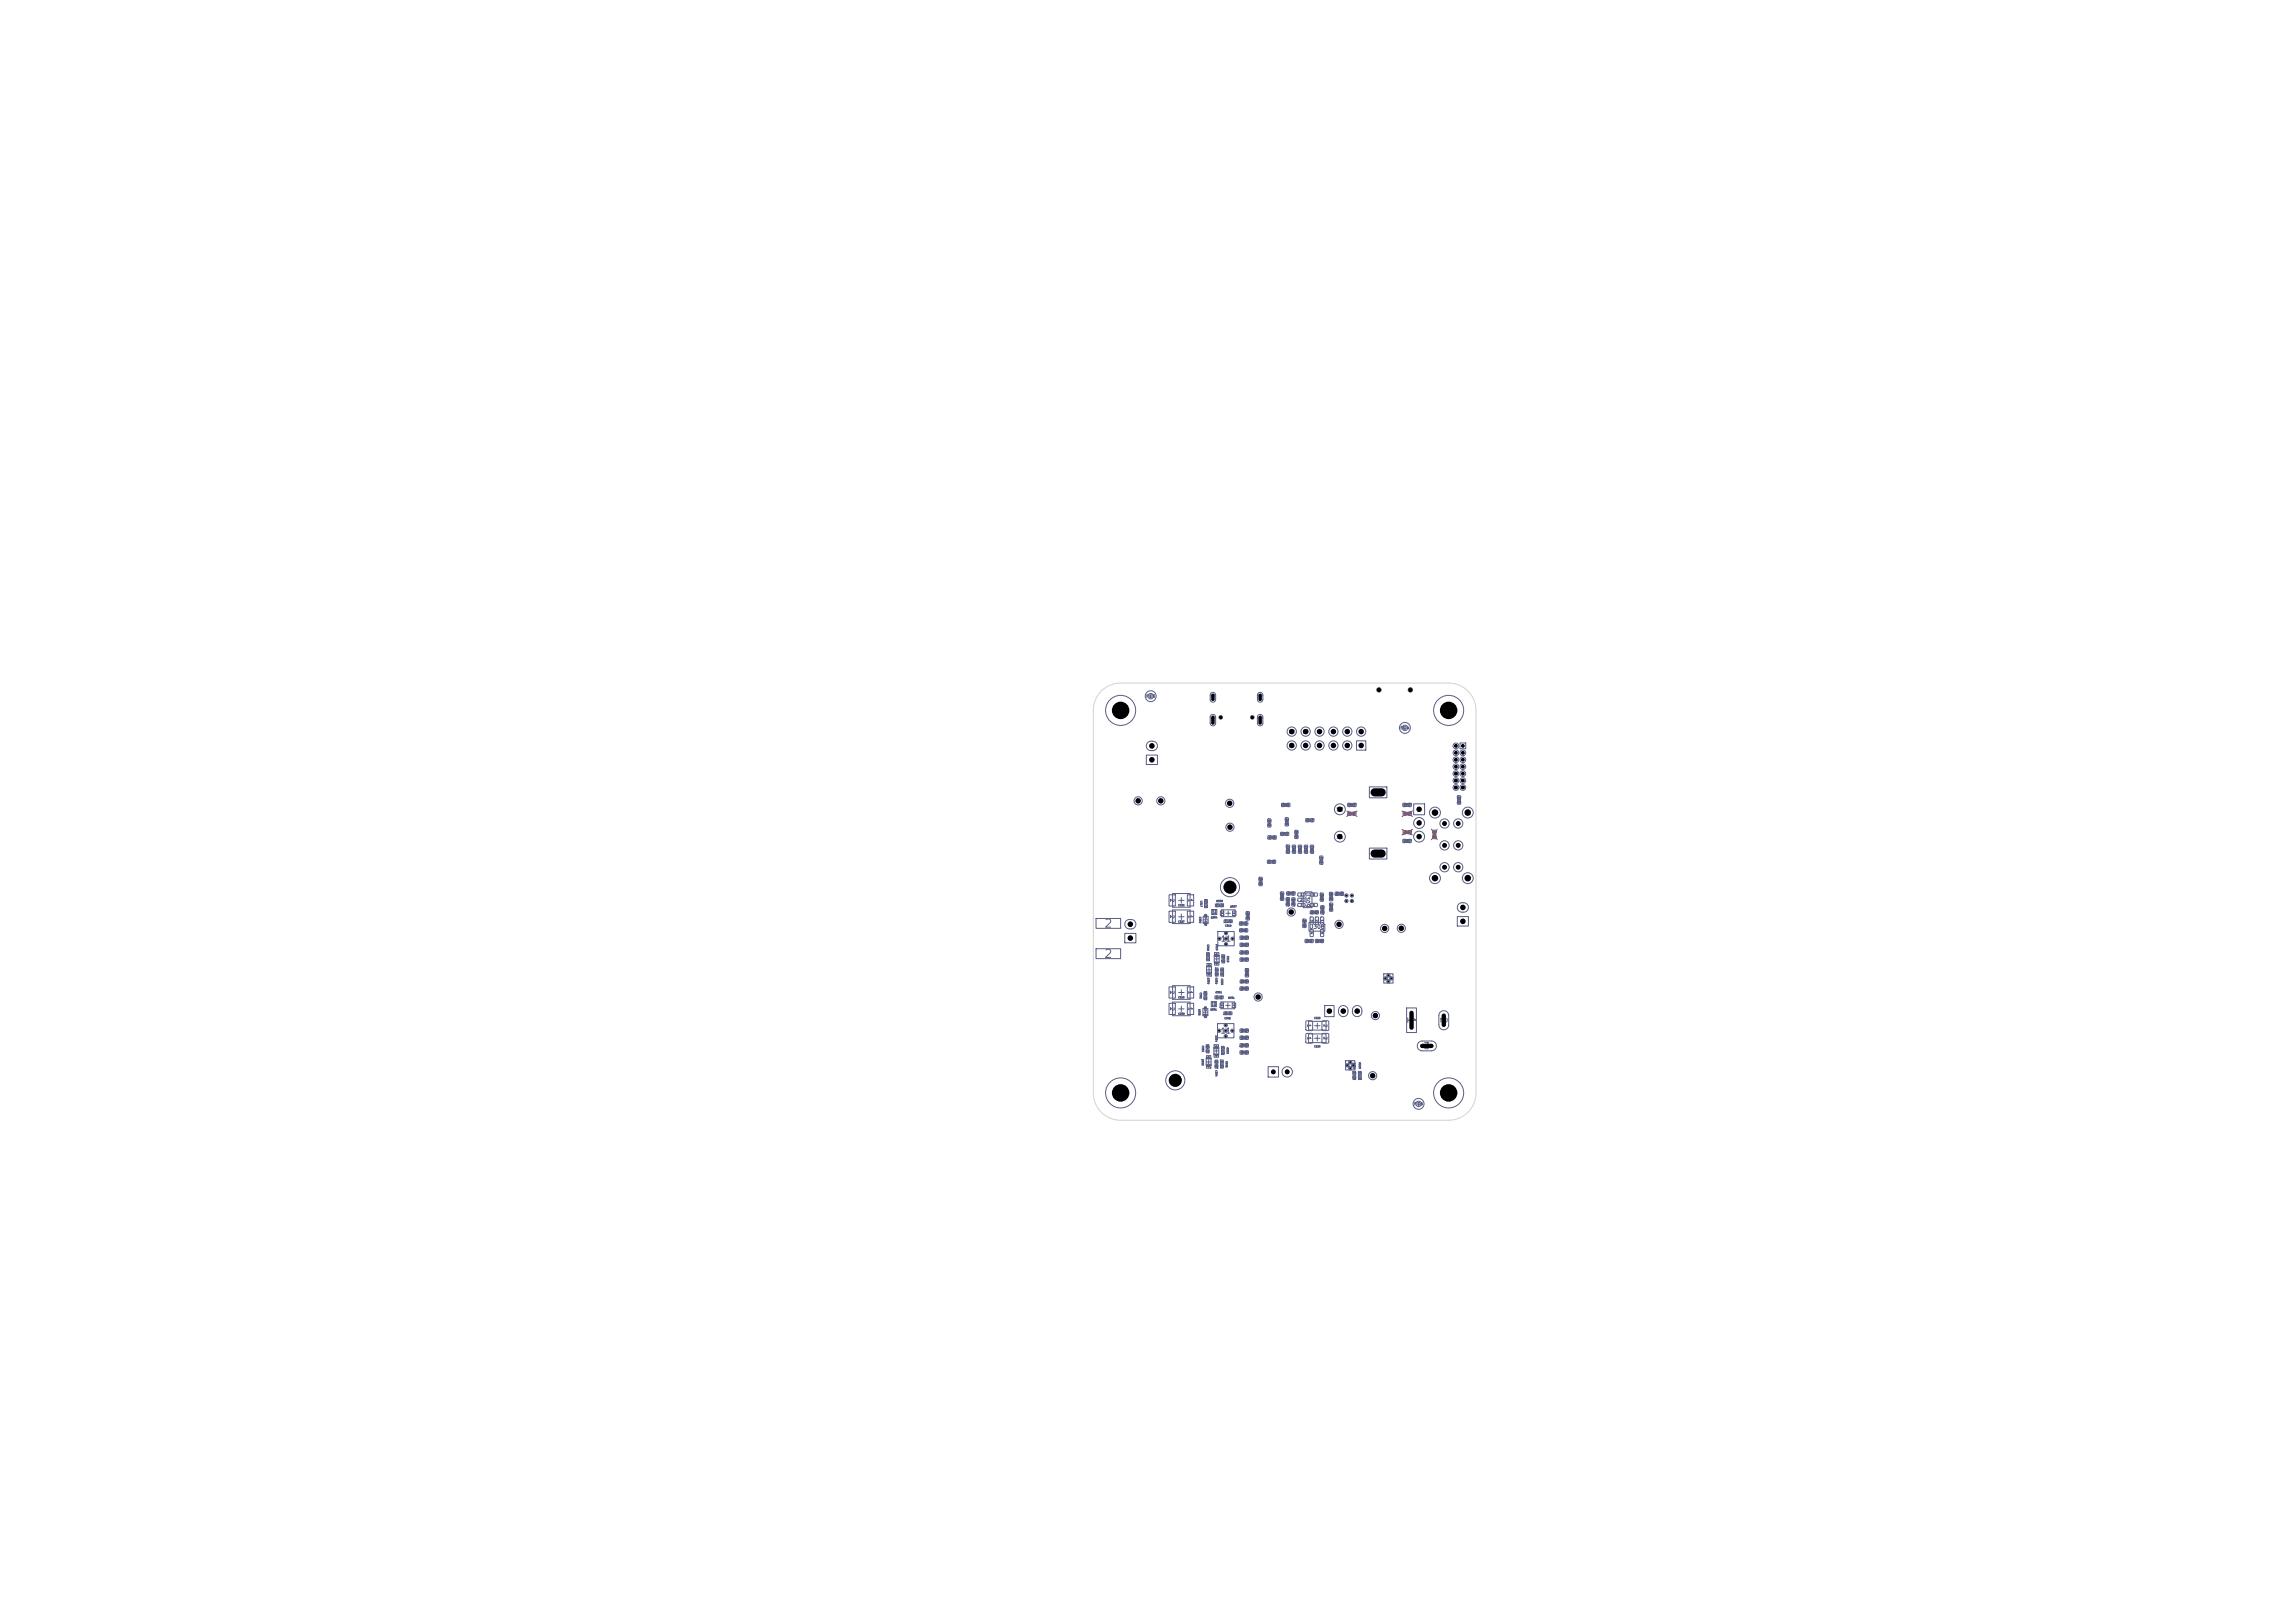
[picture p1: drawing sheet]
<svg xmlns="http://www.w3.org/2000/svg" width="420mm" height="297mm" viewBox="0 0 420 297" stroke-linecap="round" stroke-linejoin="round" font-family="sans-serif">
<defs><g id="words">
<g font-size="1.8" fill="#585d84">
<text x="203.9" y="131.4">1</text>
<text x="263.9" y="131.4">1</text>
<text x="203.9" y="201.4">1</text>
<text x="263.9" y="201.4">1</text>
</g>
<g font-size="1.5" fill="#585d84">
<text x="201.9" y="170.1">2</text>
<text x="201.9" y="175.7">2</text>
<text x="257.1" y="185.8" transform="rotate(90 257.1 185.8)">1</text>
</g>
<g font-size="1.2" fill="#585d84">
<text x="224.3" y="163.2">1</text>
<text x="263.2" y="186" transform="rotate(90 263.2 186)">2</text>
<text x="260.3" y="192.3">3</text>
<text x="214.3" y="198.6">1</text>
</g>
<g font-size="1.1" fill="#585d84">
<text x="250.8" y="145.8">MP</text>
<text x="250.8" y="157">MP</text>
</g>
<g font-size="1" fill="#585d84">
<text x="223.2" y="172.5">11</text>
<text x="223.2" y="189.4">11</text>
</g>
<g font-size=".7" fill="#585d84">
<text x="221.3" y="131" transform="rotate(90 221.3 131)">SH</text>
<text x="230" y="131" transform="rotate(90 230 131)">SH</text>
<text x="210.3" y="137">2</text>
<text x="210.3" y="139.6">1</text>
<text x="244.4" y="148.6">S2</text>
<text x="259.2" y="148.6">A</text>
<text x="244.4" y="153.6">S1</text>
<text x="259.2" y="153.6">B</text>
<text x="259.2" y="151.1">C</text>
<text x="213.9" y="164.4" transform="rotate(90 213.9 164.4)">2</text>
<text x="213.9" y="167.4" transform="rotate(90 213.9 167.4)">2</text>
<text x="217.2" y="164.4" transform="rotate(90 217.2 164.4)">1</text>
<text x="217.2" y="167.4" transform="rotate(90 217.2 167.4)">1</text>
<text x="238.6" y="163.2" transform="rotate(90 238.6 163.2)">U309</text>
<text x="267.2" y="166.6">2</text>
<text x="206.4" y="172.2">1</text>
<text x="206.4" y="169.6">2</text>
<text x="239.4" y="170.1">U308</text>
<text x="267.2" y="169.1">1</text>
<text x="213.9" y="181.2" transform="rotate(90 213.9 181.2)">2</text>
<text x="213.9" y="184.2" transform="rotate(90 213.9 184.2)">2</text>
<text x="217.2" y="181.2" transform="rotate(90 217.2 181.2)">1</text>
<text x="217.2" y="184.2" transform="rotate(90 217.2 184.2)">1</text>
<text x="242.7" y="184.6" transform="rotate(90 242.7 184.6)">1</text>
<text x="245.2" y="184.6" transform="rotate(90 245.2 184.6)">2</text>
<text x="247.7" y="184.6" transform="rotate(90 247.7 184.6)">3</text>
</g>
<g font-size=".6" fill="#585d84">
<text x="221.4" y="126.9" transform="rotate(90 221.4 126.9)">SH</text>
<text x="230.1" y="126.9" transform="rotate(90 230.1 126.9)">SH</text>
<text x="235.7" y="136.9">11</text>
<text x="235.7" y="134.3">12</text>
<text x="238.2" y="134.3">10</text>
<text x="238.5" y="136.9">9</text>
<text x="241" y="136.9">7</text>
<text x="241" y="134.3">8</text>
<text x="243.6" y="136.9">5</text>
<text x="243.6" y="134.3">6</text>
<text x="246.1" y="136.9">3</text>
<text x="246.1" y="134.3">4</text>
<text x="248.7" y="136.9">1</text>
<text x="248.7" y="134.3">2</text>
<text x="263.9" y="151.1">1</text>
<text x="263.9" y="155.1">2</text>
<text x="266.4" y="151.1">4</text>
<text x="266.4" y="155.1">5</text>
<text x="263.9" y="159.1">3</text>
<text x="266.4" y="159.1">6</text>
<text x="239" y="187.4" transform="rotate(90 239 187.4)">1</text>
<text x="239" y="189.7" transform="rotate(90 239 189.7)">1</text>
<text x="242" y="187.4" transform="rotate(90 242 187.4)">2</text>
<text x="242" y="189.7" transform="rotate(90 242 189.7)">2</text>
<text x="232.6" y="196.6">1</text>
<text x="235.1" y="196.6">2</text>
</g>
<g font-size=".5" fill="#585d84">
<text x="209.6" y="127.8">FID5</text>
<text x="256.1" y="133.6">FID4</text>
<text x="207.9" y="146.9">1</text>
<text x="212.1" y="146.9">1</text>
<text x="224.7" y="147.4">1</text>
<text x="224.7" y="151.8">1</text>
<text x="235.9" y="167.3">1</text>
<text x="244.7" y="169.5">1</text>
<text x="253" y="170.3">1</text>
<text x="256" y="170.3">1</text>
<text x="229.9" y="182.8">1</text>
<text x="251.3" y="186.2">1</text>
<text x="250.8" y="197.2">1</text>
<text x="258.6" y="202.4">FID6</text>
</g>
<g font-size=".4" fill="#585d84">
<text x="237.8" y="164">1</text>
<text x="237.8" y="165">2</text>
<text x="237.8" y="165.9">3</text>
<text x="240.1" y="165.9">4</text>
<text x="240.1" y="164">5</text>
<text x="239.6" y="168.2" transform="rotate(90 239.6 168.2)">3</text>
<text x="239.6" y="170.5" transform="rotate(90 239.6 170.5)">4</text>
<text x="240.6" y="168.2" transform="rotate(90 240.6 168.2)">2</text>
<text x="241.5" y="168.2" transform="rotate(90 241.5 168.2)">1</text>
<text x="241.5" y="170.5" transform="rotate(90 241.5 170.5)">5</text>
</g>
<g font-size=".3" fill="#585d84">
<text x="266.1" y="136.8">2</text>
<text x="267.4" y="136.8">1</text>
<text x="266" y="141.8">10</text>
<text x="266" y="143.1">12</text>
<text x="266.1" y="138">4</text>
<text x="266.1" y="139.3">6</text>
<text x="266.1" y="140.6">8</text>
<text x="267.2" y="143.1">11</text>
<text x="267.4" y="138">3</text>
<text x="267.4" y="139.3">5</text>
<text x="267.4" y="140.6">7</text>
<text x="267.4" y="141.8">9</text>
<text x="234.8" y="147.5">R13</text>
<text x="246.9" y="149.1">C15</text>
<text x="247" y="147.5">R6</text>
<text x="257" y="149.1">C13</text>
<text x="257.1" y="147.5">R4</text>
<text x="266" y="144.4">14</text>
<text x="267.2" y="144.4">13</text>
<text x="232" y="150.3" transform="rotate(90 232 150.3)">C4</text>
<text x="232.4" y="153.4">R2</text>
<text x="235.2" y="150" transform="rotate(90 235.2 150)">C10</text>
<text x="236.9" y="152.3" transform="rotate(90 236.9 152.3)">C16</text>
<text x="239.3" y="150.3">C1</text>
<text x="257" y="152.5">C14</text>
<text x="257.1" y="154.1">R5</text>
<text x="262.2" y="152.3" transform="rotate(90 262.2 152.3)">R11</text>
<text x="230.4" y="160.8" transform="rotate(90 230.4 160.8)">R336</text>
<text x="232.3" y="157.9">C3</text>
<text x="241.5" y="157.1" transform="rotate(90 241.5 157.1)">C2</text>
<text x="215.5" y="165.9">C326</text>
<text x="219.3" y="167.7" transform="rotate(90 219.3 167.7)">D308</text>
<text x="219.5" y="164.8" transform="rotate(90 219.5 164.8)">C317</text>
<text x="222.5" y="165.1">R308</text>
<text x="223.3" y="167" transform="rotate(90 223.3 167)">1</text>
<text x="225" y="166.1">D307</text>
<text x="225.6" y="167" transform="rotate(90 225.6 167)">2</text>
<text x="228" y="167.1" transform="rotate(90 228 167.1)">R344</text>
<text x="234.3" y="163.5" transform="rotate(90 234.3 163.5)">R338</text>
<text x="235.6" y="163.7">R337</text>
<text x="236.4" y="164.5" transform="rotate(90 236.4 164.5)">C341</text>
<text x="239.9" y="167.1">C340</text>
<text x="241.6" y="163.7" transform="rotate(90 241.6 163.7)">C343</text>
<text x="241.7" y="166" transform="rotate(90 241.7 166)">R335</text>
<text x="243.3" y="163.5" transform="rotate(90 243.3 163.5)">R345</text>
<text x="243.3" y="165.5" transform="rotate(90 243.3 165.5)">C345</text>
<text x="244.5" y="163.7">R334</text>
<text x="215.5" y="168.9">C327</text>
<text x="220.8" y="172.8" transform="rotate(90 220.8 172.8)">C319</text>
<text x="221.5" y="168.1">Q304</text>
<text x="222.4" y="172.7" transform="rotate(90 222.4 172.7)">D310</text>
<text x="224.1" y="169.6">C318</text>
<text x="227" y="169.2">R341</text>
<text x="227" y="170.4">C339</text>
<text x="227.1" y="171.8">R327</text>
<text x="227.1" y="173.1">R326</text>
<text x="238.4" y="168.4" transform="rotate(90 238.4 168.4)">R340</text>
<text x="239" y="172.4">C344</text>
<text x="240.9" y="172.4">C342</text>
<text x="220.8" y="178.9" transform="rotate(90 220.8 178.9)">D309</text>
<text x="221" y="178.5">1</text>
<text x="221" y="176.8">2</text>
<text x="222.3" y="178.9" transform="rotate(90 222.3 178.9)">R309</text>
<text x="222.4" y="174.8">1</text>
<text x="222.4" y="176.5">2</text>
<text x="223.3" y="179" transform="rotate(90 223.3 179)">C320</text>
<text x="224.4" y="174.9" transform="rotate(90 224.4 174.9)">R310</text>
<text x="227.1" y="174.5">R329</text>
<text x="227.1" y="175.8">R330</text>
<text x="227.1" y="179.8">C338</text>
<text x="227.9" y="177.5" transform="rotate(90 227.9 177.5)">R343</text>
<text x="215.5" y="185.8">C309</text>
<text x="215.5" y="182.8">C310</text>
<text x="219.2" y="184.6" transform="rotate(90 219.2 184.6)">D302</text>
<text x="219.4" y="181.6" transform="rotate(90 219.4 181.6)">C301</text>
<text x="221.4" y="185">Q301</text>
<text x="222.3" y="181.8">R301</text>
<text x="223.3" y="183.8" transform="rotate(90 223.3 183.8)">1</text>
<text x="224.6" y="182.8">D301</text>
<text x="225.5" y="183.8" transform="rotate(90 225.5 183.8)">2</text>
<text x="227.1" y="181.1">R339</text>
<text x="219.8" y="191.3" transform="rotate(90 219.8 191.3)">C303</text>
<text x="222.3" y="189.5" transform="rotate(90 222.3 189.5)">D304</text>
<text x="222.3" y="191.7">1</text>
<text x="223.9" y="186.6">C302</text>
<text x="224.3" y="191.7" transform="rotate(90 224.3 191.7)">R303</text>
<text x="227.1" y="191.5">R323</text>
<text x="227.1" y="188.8">R321</text>
<text x="227.1" y="190.1">R320</text>
<text x="240.4" y="191.7">C220</text>
<text x="240.4" y="186.5">C222</text>
<text x="219.8" y="193.8" transform="rotate(90 219.8 193.8)">D303</text>
<text x="220.9" y="195.4">1</text>
<text x="220.9" y="193.7">2</text>
<text x="222.3" y="195.8" transform="rotate(90 222.3 195.8)">C304</text>
<text x="222.3" y="193.4">2</text>
<text x="224.1" y="194.2" transform="rotate(90 224.1 194.2)">R302</text>
<text x="227.1" y="192.8">R324</text>
<text x="247.5" y="194.4" transform="rotate(90 247.5 194.4)">R206</text>
<text x="248.5" y="194.4" transform="rotate(90 248.5 194.4)">R213</text>
</g>
<g font-size=".2" fill="#585d84">
<text x="235.5" y="147.2" transform="rotate(90 235.5 147.2)">2</text>
<text x="239" y="150" transform="rotate(90 239 150)">2</text>
<text x="239.9" y="150" transform="rotate(90 239.9 150)">1</text>
<text x="246.6" y="147.2" transform="rotate(90 246.6 147.2)">2</text>
<text x="246.7" y="148.8" transform="rotate(90 246.7 148.8)">1</text>
<text x="247.6" y="148.8" transform="rotate(90 247.6 148.8)">2</text>
<text x="247.6" y="147.2" transform="rotate(90 247.6 147.2)">1</text>
<text x="256.7" y="147.2" transform="rotate(90 256.7 147.2)">2</text>
<text x="256.8" y="148.8" transform="rotate(90 256.8 148.8)">2</text>
<text x="257.7" y="147.2" transform="rotate(90 257.7 147.2)">1</text>
<text x="257.7" y="148.8" transform="rotate(90 257.7 148.8)">1</text>
<text x="266.8" y="146.1">1</text>
<text x="266.8" y="147.1">2</text>
<text x="232" y="153.1" transform="rotate(90 232 153.1)">1</text>
<text x="232.1" y="150.3">1</text>
<text x="232.1" y="151.2">2</text>
<text x="233" y="153.1" transform="rotate(90 233 153.1)">2</text>
<text x="234.4" y="152.5" transform="rotate(90 234.4 152.5)">2</text>
<text x="235.3" y="150.1">1</text>
<text x="235.3" y="151">2</text>
<text x="235.3" y="152.5" transform="rotate(90 235.3 152.5)">1</text>
<text x="235.5" y="155.1">1</text>
<text x="236.6" y="155.1">2</text>
<text x="237" y="152.4">1</text>
<text x="237" y="153.3">2</text>
<text x="237.7" y="155.1">2</text>
<text x="238.8" y="155.1">2</text>
<text x="239.9" y="155.1">2</text>
<text x="256.7" y="153.8" transform="rotate(90 256.7 153.8)">2</text>
<text x="256.8" y="152.2" transform="rotate(90 256.8 152.2)">2</text>
<text x="257.7" y="153.8" transform="rotate(90 257.7 153.8)">1</text>
<text x="257.7" y="152.2" transform="rotate(90 257.7 152.2)">1</text>
<text x="262.3" y="153.4">1</text>
<text x="262.3" y="152.4">2</text>
<text x="230.5" y="161">1</text>
<text x="230.5" y="162">2</text>
<text x="232.9" y="157.6" transform="rotate(90 232.9 157.6)">2</text>
<text x="235.5" y="156.1">2</text>
<text x="236.6" y="156">1</text>
<text x="237.7" y="156">1</text>
<text x="238.8" y="156">1</text>
<text x="239.9" y="156">1</text>
<text x="241.6" y="158">1</text>
<text x="241.6" y="157.1">2</text>
<text x="220.4" y="167.5" transform="rotate(90 220.4 167.5)">2</text>
<text x="228.1" y="167.3">1</text>
<text x="234.4" y="163.7">1</text>
<text x="235.4" y="165.7">1</text>
<text x="235.4" y="164.7">2</text>
<text x="235.4" y="163.4" transform="rotate(90 235.4 163.4)">2</text>
<text x="236.5" y="163.4" transform="rotate(90 236.5 163.4)">1</text>
<text x="236.5" y="165.7">1</text>
<text x="236.5" y="164.7">2</text>
<text x="239.8" y="166.8" transform="rotate(90 239.8 166.8)">1</text>
<text x="240.7" y="166.8" transform="rotate(90 240.7 166.8)">2</text>
<text x="241.7" y="163.9">1</text>
<text x="241.7" y="164.8">2</text>
<text x="241.8" y="167.2">1</text>
<text x="241.8" y="166.2">2</text>
<text x="243.4" y="164.7">2</text>
<text x="243.4" y="165.7">1</text>
<text x="243.4" y="166.6">2</text>
<text x="244.3" y="163.4" transform="rotate(90 244.3 163.4)">1</text>
<text x="245.3" y="163.4" transform="rotate(90 245.3 163.4)">2</text>
<text x="246.1" y="165">11</text>
<text x="246.1" y="164">11</text>
<text x="247.1" y="165">11</text>
<text x="247.1" y="164">11</text>
<text x="220.4" y="168.9" transform="rotate(90 220.4 168.9)">1</text>
<text x="222.9" y="171.9">11</text>
<text x="224.1" y="170.9">11</text>
<text x="224.1" y="171.9">11</text>
<text x="224.1" y="172.9">11</text>
<text x="225.3" y="171.9">11</text>
<text x="226.8" y="168.9" transform="rotate(90 226.8 168.9)">1</text>
<text x="226.9" y="170.1" transform="rotate(90 226.9 170.1)">1</text>
<text x="226.9" y="171.5" transform="rotate(90 226.9 171.5)">2</text>
<text x="226.9" y="172.8" transform="rotate(90 226.9 172.8)">2</text>
<text x="227.8" y="170.1" transform="rotate(90 227.8 170.1)">2</text>
<text x="227.8" y="168.9" transform="rotate(90 227.8 168.9)">2</text>
<text x="227.9" y="171.5" transform="rotate(90 227.9 171.5)">1</text>
<text x="227.9" y="172.8" transform="rotate(90 227.9 172.8)">1</text>
<text x="228.1" y="168.3">2</text>
<text x="238.5" y="168.6">1</text>
<text x="238.5" y="169.6">2</text>
<text x="238.8" y="172.1" transform="rotate(90 238.8 172.1)">2</text>
<text x="239.8" y="172.1" transform="rotate(90 239.8 172.1)">1</text>
<text x="226.9" y="174.2" transform="rotate(90 226.9 174.2)">1</text>
<text x="226.9" y="175.5" transform="rotate(90 226.9 175.5)">2</text>
<text x="227" y="179.5" transform="rotate(90 227 179.5)">1</text>
<text x="227.9" y="179.5" transform="rotate(90 227.9 179.5)">2</text>
<text x="227.9" y="174.2" transform="rotate(90 227.9 174.2)">2</text>
<text x="227.9" y="175.5" transform="rotate(90 227.9 175.5)">1</text>
<text x="228" y="178.7">2</text>
<text x="253.2" y="179.2">17</text>
<text x="253.8" y="178.7">17</text>
<text x="253.8" y="179.8">17</text>
<text x="254.3" y="179.2">17</text>
<text x="220.3" y="184.4" transform="rotate(90 220.3 184.4)">2</text>
<text x="220.3" y="185.8" transform="rotate(90 220.3 185.8)">1</text>
<text x="226.9" y="180.8" transform="rotate(90 226.9 180.8)">1</text>
<text x="227.9" y="180.8" transform="rotate(90 227.9 180.8)">2</text>
<text x="222.8" y="188.8">11</text>
<text x="224" y="187.8">11</text>
<text x="224" y="188.8">11</text>
<text x="224" y="189.8">11</text>
<text x="225.2" y="188.8">11</text>
<text x="226.9" y="188.5" transform="rotate(90 226.9 188.5)">2</text>
<text x="226.9" y="189.8" transform="rotate(90 226.9 189.8)">2</text>
<text x="226.9" y="191.2" transform="rotate(90 226.9 191.2)">1</text>
<text x="227.9" y="188.5" transform="rotate(90 227.9 188.5)">1</text>
<text x="227.9" y="189.8" transform="rotate(90 227.9 189.8)">1</text>
<text x="227.9" y="191.2" transform="rotate(90 227.9 191.2)">2</text>
<text x="226.9" y="192.5" transform="rotate(90 226.9 192.5)">2</text>
<text x="227.9" y="192.5" transform="rotate(90 227.9 192.5)">1</text>
<text x="246.2" y="195.1">17</text>
<text x="246.8" y="194.6">17</text>
<text x="246.8" y="195.7">17</text>
<text x="247.3" y="195.1">17</text>
</g>
</g></defs>
<g fill="none" stroke="#585d84" stroke-width=".18">
<path d="M209.7 138.2h2v1.7h-2zM209.9 135.9l.4-.2 .6-.1a.86 .86 0 0 1 .8 .9 .86 .86 0 0 1-.8 .9h-.3a.86 .86 0 0 1-.8-.6 .86 .86 0 0 1 .1-.9zM221.5 130.9l.5-.2 .4 .4v1.3l-.4 .4h-.4l-.2-.3v-1.3zM221.5 126.8l.5-.1 .4 .4v1l-.4 .4-.4-.1-.2-.3v-.9zM230.2 130.9l.4-.2 .4 .4v1.3l-.4 .4h-.3l-.3-.3v-1.3zM230.2 126.8l.4-.1 .4 .4v1l-.4 .4-.3-.1-.3-.3v-.9zM248.1 135.6h1.7v1.7h-1.7zM267.1 136h1v1h-1zM231.9 157.4h.4v.6h-.4zM231.9 149.9h.6v.5h-.6zM231.9 150.8h.6v.5h-.6zM231.9 150.1h.5v1h-.5z"/>
<path d="M231.9 153h.5v.5h-.5zM232.1 157.5h1v.4h-1zM232.2 153h1v.5h-1zM232.8 157.4h.5v.6h-.5zM233 153h.4v.5h-.4zM234.3 152.3h.4v.6h-.4zM234.4 147h.5v.6h-.5zM234.5 152.3h1v.6h-1zM234.7 147h1v.6h-1zM235.1 149.7h.6v.5h-.6zM235.1 150.6h.6v.5h-.6zM235.1 149.9h.5v1h-.5z"/>
<path d="M235.2 152.3h.5v.6h-.5zM235.3 154.7h.6v.4h-.6zM235.3 155.7h.6v.4h-.6zM235.3 154.9h.6v1h-.6zM235.5 147h.4v.6h-.4zM236.4 155.6h.6v.5h-.6zM236.4 154.7h.6v.5h-.6zM236.4 154.9h.5v1h-.5zM236.9 152h.5v.5h-.5zM236.9 152.9h.5v.5h-.5zM236.9 152.2h.5v1h-.5zM237.5 155.6h.6v.5h-.6z"/>
<path d="M237.5 154.7h.6v.5h-.6zM237.5 154.9h.5v1h-.5zM238.6 155.6h.6v.5h-.6zM238.6 154.7h.6v.5h-.6zM238.6 154.9h.5v1h-.5zM238.9 149.8h.4v.6h-.4zM239.1 149.9h1v.4h-1zM239.7 155.6h.6v.5h-.6zM239.7 154.7h.6v.5h-.6zM239.7 154.9h.5v1h-.5zM239.8 149.8h.5v.6h-.5zM241.4 157.6h.6v.5h-.6z"/>
<path d="M241.4 156.7h.6v.5h-.6zM241.4 156.9h.5v1h-.5zM246.5 147h.5v.6h-.5zM246.6 148.6h.4v.6h-.4zM246.8 147h1v.6h-1zM246.8 148.6h1v.6h-1zM246.9 148.9h.8M247.5 148.6h.5v.6h-.5zM247.6 147h.4v.6h-.4zM250.5 144h3.2v2h-3.2zM250.5 155.2h3.2v2h-3.2zM256.6 147h.5v.6h-.5z"/>
<path d="M256.6 153.6h.5v.6h-.5zM256.7 148.6h.5v.6h-.5zM256.7 152h.5v.6h-.5zM256.9 147h1v.6h-1zM256.9 153.6h1v.6h-1zM256.9 148.6h1v.6h-1zM256.9 152h1v.6h-1zM257 148.9h.8M257 152.3h.8M257.6 148.6h.5v.6h-.5zM257.6 152h.5v.6h-.5zM257.7 147h.4v.6h-.4z"/>
<path d="M257.7 153.6h.4v.6h-.4zM258.6 147.1h2v2h-2zM262.1 153h.6v.4h-.6zM262.1 152h.6v.4h-.6zM262.1 152.2h.6v1h-.6zM262.4 152.3v.8M266.6 145.7h.6v.4h-.6zM266.6 146.7h.6v.4h-.6zM266.6 145.9h.6v1h-.6zM200.5 168.1h4.5v1.8h-4.5zM200.5 173.6h4.5v1.8h-4.5zM205.7 170.8h2.1v1.7h-2.1z"/>
<path d="M206 168.5l.4-.2h.5a.86 .86 0 0 1 .9 .8 .86 .86 0 0 1-.9 .9h-.3a.86 .86 0 0 1-.8-.5 .86 .86 0 0 1 .2-1zM213.8 163.7h1.2v2.1h-1.2zM213.8 166.7h1.2v2.1h-1.2zM214.5 163.5h3.2v2.5h-3.2zM214.5 166.5h3.2v2.5h-3.2zM215.6 164.8h1M215.6 167.8h1M216.1 164.3v1M216.1 167.3v1M217.2 163.7h1.1v2.1h-1.1zM217.2 166.7h1.1v2.1h-1.1zM220.1 167.7h.9v1.3h-.9z"/>
<path d="M220.1 168.8h.9M220.1 168.3h.8M220.3 165.6h.5v.5h-.5zM220.3 164.6h.5v.5h-.5zM220.3 167.7v-.2h.4v.2M220.3 169v.2h.4v-.2M220.3 164.9h.5v1h-.5zM220.4 168.7h.3v.6h-.3zM220.4 167.3h.3v.7h-.3zM220.4 165.4h.3M220.5 167.9v.8M220.6 165.2v.3"/>
<path d="M220.7 177.9h.9M220.7 176.8h.9v1.3h-.9zM220.7 175.3h.5v.5h-.5zM220.7 174.3h.5v.5h-.5zM220.7 174.6h.5v1h-.5zM220.8 177.5h.8M220.8 178h.8v.6h-.8zM220.8 176.3h.8v.6h-.8zM220.8 175.1h.3M221 176.8v-.2h.4v.2M221 178.1v.2h.4v-.2M221 174.9v.3"/>
<path d="M221.2 177.1v.8M221.6 166.4h1v1h-1zM222.1 174.8h.9v1.3h-.9zM222.1 175.1h.9M222.2 174.3h.8v.6h-.8zM222.2 176h.8v.6h-.8zM222.2 175.5h.8M222.3 177.4h.5v1h-.5zM222.3 165.4h.5v.5h-.5zM222.3 177.1h.5v.5h-.5zM222.3 178.1h.5v.5h-.5zM222.4 174.8v-.2h.4v.2"/>
<path d="M222.4 176.1v.2h.4v-.2M222.4 177.9h.3M222.6 165.4h1v.5h-1zM222.6 175.1v.8M222.6 177.7v.3M222.8 170.5h3v2.6h-3zM222.9 165.7h.3M223.1 165.5v.3M223.2 166.7h.7v.8h-.7zM223.3 178.1h.5v.5h-.5zM223.3 177.1h.5v.5h-.5zM223.3 165.4h.5v.5h-.5z"/>
<path d="M223.3 177.4h.5v1h-.5zM223.4 177.9h.3M223.4 166.5h2.5v1.3h-2.5zM223.5 174.7h.5v.5h-.5zM223.5 175.7h.5v.5h-.5zM223.5 175h.5v1h-.5zM223.6 177.7v.3M223.6 175.5h.3M223.8 175.3v.3M223.8 166.5v1.2M223.9 168.3h.5v.5h-.5zM224.2 168.3h1v.5h-1z"/>
<path d="M224.3 167.1h.8M224.5 168.6h.3M224.7 166.7v.8M224.7 168.4v.3M224.9 168.3h.5v.5h-.5zM225.5 166.7h.6v.8h-.6zM226.7 168.7h.5v.6h-.5zM226.8 170h.4v.5h-.4zM226.8 171.3h.5v.6h-.5zM226.8 174h.5v.6h-.5zM226.8 172.6h.5v.6h-.5zM226.8 175.3h.5v.6h-.5z"/>
<path d="M226.9 179.3h.5v.6h-.5zM227 168.7h1v.6h-1zM227 170h1v.5h-1zM227.1 171.3h1v.6h-1zM227.1 174h1v.6h-1zM227.1 172.6h1v.6h-1zM227.1 175.3h1v.6h-1zM227.1 179.3h1v.6h-1zM227.7 170h.5v.5h-.5zM227.8 168.7h.4v.6h-.4zM227.8 177.3h.6v.4h-.6zM227.8 178.3h.6v.5h-.6z"/>
<path d="M227.8 177.5h.6v1h-.6zM227.8 179.3h.5v.6h-.5zM227.9 171.3h.4v.6h-.4zM227.9 174h.4v.6h-.4zM227.9 172.6h.4v.6h-.4zM227.9 175.3h.4v.6h-.4zM228 166.9h.5v.4h-.5zM228 167.9h.5v.4h-.5zM228 167.1h.5v1h-.5zM230.3 160.6h.6v.4h-.6zM230.3 161.6h.6v.5h-.6zM230.3 160.8h.6v1h-.6z"/>
<path d="M234.2 163.3h.6v.4h-.6zM234.2 164.3h.6v.4h-.6zM234.2 163.5h.6v1h-.6zM235.3 165.3h.5v.5h-.5zM235.3 164.3h.5v.4h-.5zM235.3 164.5h.5v1h-.5zM235.4 163.2h.4v.6h-.4zM235.6 163.2h1v.6h-1zM236.3 165.3h.6v.5h-.6zM236.3 164.3h.6v.5h-.6zM236.3 164.5h.5v1h-.5zM236.4 163.2h.5v.6h-.5z"/>
<path d="M237.4 163.4h1.2l.1 .5-1.2 .1zM237.4 164.4h1.2l.1 .5h-1.2zM237.4 165.3h1.2l.1 .5-1.2 .1zM238.3 168.2h.6v.5h-.6zM238.3 169.2h.6v.5h-.6zM238.3 168.4h.6v1.1h-.6zM238.4 163.6l.4-.4h1.2v2.9h-1.6zM238.7 171.9h.5v.6h-.5zM239 172h1v.4h-1zM239.4 168.8h2.5l.4 .4v1.2h-2.9zM239.7 167.8l.5 .1-.1 1.2-.4-.1zM239.7 170.1l.5 .1-.1 1.2-.4-.1z"/>
<path d="M239.7 166.7h.5v.5h-.5zM239.7 171.9h.5v.6h-.5zM239.7 165.3h1.2l.1 .5-1.2 .1zM239.7 163.4h1.2l.1 .5-1.2 .1zM239.9 166.7h1v.5h-1zM240.6 167.8l.6 .1-.1 1.2-.5-.1zM240.6 171.9h.5v.6h-.5zM240.7 166.7h.4v.5h-.4zM240.9 172h1v.4h-1zM241.5 163.5h.6v.4h-.6zM241.5 164.4h.6v.5h-.6zM241.5 163.7h.5v1h-.5z"/>
<path d="M241.6 167.8l.5 .1-.1 1.2-.4-.1zM241.6 170.1l.5 .1-.1 1.2-.4-.1zM241.6 171.9h.5v.6h-.5zM241.6 166.8h.6v.4h-.6zM241.6 165.8h.6v.4h-.6zM241.6 166h.6v1h-.6zM243.2 163.3h.6v.5h-.6zM243.2 164.3h.6v.5h-.6zM243.2 163.5h.6v1.1h-.6zM243.2 165.3h.6v.5h-.6zM243.2 166.3h.6v.4h-.6zM243.2 165.5h.5v1h-.5z"/>
<path d="M244.3 163.3h.4v.5h-.4zM244.5 163.3h1v.5h-1zM245.3 163.3h.4v.5h-.4zM253.1 178.2h1.7v1.7h-1.7zM266.6 167.7h2v1.8h-2zM266.8 165.4l.4-.2h.5a.86 .86 0 0 1 .9 .9 .86 .86 0 0 1-.9 .8h-.3a.86 .86 0 0 1-.8-.5 .86 .86 0 0 1 .2-1zM213.8 183.6h1.2v2.1h-1.2zM213.8 180.6h1.2v2h-1.2zM214.5 180.4h3.2v2.5h-3.2zM214.5 183.4h3.2v2.5h-3.2zM215.6 184.6h1M215.6 181.6h1"/>
<path d="M216.1 181.1v1M216.1 184.1v1M217.2 183.6h1.1v2.1h-1.1zM217.2 180.6h1.1v2h-1.1zM220 185.6h.9M220 184.6h.9v1.3h-.9zM220.1 185.2h.8M220.2 181.7h.5v1h-.5zM220.2 182.4h.5v.6h-.5zM220.2 181.4h.5v.6h-.5zM220.3 184.6v-.2h.4v.2M220.3 185.9v.2h.4v-.2"/>
<path d="M220.3 185.6h.3v.6h-.3zM220.3 184.2h.3v.7h-.3zM220.3 182.2h.3M220.5 182v.4M220.5 184.8v.8M220.6 192.2h.5v.5h-.5zM220.6 191.2h.5v.5h-.5zM220.6 191.4h.5v1h-.5zM220.6 193.7h.9v1.3h-.9zM220.6 194.7h.9M220.7 194.9h.8v.6h-.8zM220.7 193.2h.8v.6h-.8z"/>
<path d="M220.7 194.3h.8M220.7 191.9h.3M220.9 191.8v.3M220.9 193.7v-.2h.4v.2M220.9 195v.2h.4v-.2M221.1 193.9v.8M221.6 183.3h.9v.9h-.9zM222 191.7h.9v1.3h-.9zM222 191.9h.9M222.1 191.2h.8v.6h-.8zM222.1 192.9h.8v.6h-.8zM222.1 192.3h.8"/>
<path d="M222.2 182.3h.5v.5h-.5zM222.3 195h.5v.5h-.5zM222.3 194h.5v.5h-.5zM222.3 194.2h.5v1h-.5zM222.3 191.7v-.2h.4v.2M222.3 193v.2h.4v-.2M222.4 194.7h.3M222.5 182.3h1v.5h-1zM222.5 191.9v.8M222.5 194.6v.3M222.7 187.3h3v2.6h-3zM222.8 182.5h.3"/>
<path d="M223 182.4v.3M223.2 183.6h.6v.8h-.6zM223.2 182.3h.5v.5h-.5zM223.3 194h.5v.5h-.5zM223.3 195h.5v.5h-.5zM223.3 194.2h.5v1h-.5zM223.3 183.3h2.5v1.3h-2.5zM223.4 194.7h.3M223.4 191.5h.5v.5h-.5zM223.4 192.5h.5v.5h-.5zM223.4 191.7h.5v1h-.5zM223.5 194.6v.3"/>
<path d="M223.5 192.2h.3M223.7 192.1v.3M223.7 183.4v1.2M223.9 185.2h.5v.5h-.5zM224.1 185.2h1v.5h-1zM224.2 184h.8M224.5 185.4h.3M224.6 183.6v.8M224.6 185.3v.3M224.9 185.2h.5v.5h-.5zM225.4 183.6h.6v.8h-.6zM226.8 180.6h.5v.6h-.5z"/>
<path d="M226.8 191h.5v.6h-.5zM226.8 188.3h.5v.6h-.5zM226.8 192.3h.5v.6h-.5zM226.8 189.6h.5v.6h-.5zM227.1 180.6h1v.6h-1zM227.1 191h1v.6h-1zM227.1 188.3h1v.6h-1zM227.1 192.3h1v.6h-1zM227.1 189.6h1v.6h-1zM227.9 180.6h.4v.6h-.4zM227.9 191h.4v.6h-.4zM227.9 188.3h.4v.6h-.4z"/>
<path d="M227.9 192.3h.4v.6h-.4zM227.9 189.6h.4v.6h-.4zM232 195.2h1.9v1.9h-1.9zM238.9 189.2l1-.1 .2 .1v1.5l-.1 .2h-.9l-.2-.1zM238.9 186.9l1-.1 .2 .1v1.5l-.1 .2h-.9l-.2-.1zM239.4 186.9h3.2v1.6h-3.2zM239.4 189.2h3.2v1.6h-3.2zM240.5 190h1M240.5 187.7h1M241 187.2v1M241 189.5v1M241.9 189.2l1-.1 .1 .1 .1 1.5-.2 .2h-.9l-.2-.1z"/>
<path d="M241.9 186.9l1-.1 .1 .1 .1 1.5-.2 .2h-.9l-.2-.1zM242.3 184h1.7v2h-1.7zM245.1 184.3a.86 .86 0 0 1 .9-.2 .86 .86 0 0 1 .6 .8v.3a.86 .86 0 0 1-.9 .8 .86 .86 0 0 1-.8-.8v-.6zM246.1 194.1h1.7v1.7h-1.7zM247.5 196h.5v.6h-.5zM247.5 197h.5v.6h-.5zM247.5 196.3h.5v1h-.5zM247.6 196.8h.3M247.6 184.3a.86 .86 0 0 1 1-.2 .86 .86 0 0 1 .5 .8v.3a.86 .86 0 0 1-.8 .8 .86 .86 0 0 1-.9-.8v-.6zM247.7 196.7v.3M248.5 197h.5v.6h-.5zM248.5 196h.5v.6h-.5z"/>
<path d="M248.5 196.3h.5v1h-.5zM248.6 196.8h.3M248.7 196.7v.3M257.3 184.4h1.8v4.6h-1.8zM259.5 190.8l.6-.3h1.7a.9 .9 0 0 1 .9 .9 .9 .9 0 0 1-.9 .9h-1.7a.9 .9 0 0 1-.8-.6 .9 .9 0 0 1 .2-.9zM263.5 185.2a.9 .9 0 0 1 .9-.2 .9 .9 0 0 1 .6 .9v1.7a.9 .9 0 0 1-.9 .8 .9 .9 0 0 1-.9-.8v-1.8z"/>
<circle cx="205" cy="130" r="2.75"/>
<circle cx="210.5" cy="127.4" r=".5"/>
<circle cx="210.5" cy="127.4" r="1"/>
<circle cx="223.3" cy="131.3" r=".33"/>
<circle cx="229.1" cy="131.3" r=".33"/>
<circle cx="236.3" cy="136.4" r=".85"/>
<circle cx="236.3" cy="133.9" r=".85"/>
<circle cx="238.8" cy="133.9" r=".85"/>
<circle cx="238.8" cy="136.4" r=".85"/>
<circle cx="241.4" cy="136.4" r=".85"/>
<circle cx="241.4" cy="133.9" r=".85"/>
<circle cx="243.9" cy="136.4" r=".85"/>
<circle cx="243.9" cy="133.9" r=".85"/>
<circle cx="246.4" cy="136.4" r=".85"/>
<circle cx="246.4" cy="133.9" r=".85"/>
<circle cx="249" cy="133.9" r=".85"/>
<circle cx="252.2" cy="126.2" r=".4"/>
<circle cx="257" cy="133.2" r="1"/>
<circle cx="257" cy="133.2" r=".5"/>
<circle cx="258" cy="126.2" r=".4"/>
<circle cx="265" cy="130" r="2.75"/>
<circle cx="266.3" cy="136.5" r=".53"/>
<circle cx="266.3" cy="139" r=".53"/>
<circle cx="266.3" cy="137.8" r=".53"/>
<circle cx="267.6" cy="139" r=".53"/>
<circle cx="267.6" cy="137.8" r=".53"/>
<circle cx="208.2" cy="146.5" r=".75"/>
<circle cx="212.3" cy="146.5" r=".75"/>
<circle cx="224.9" cy="147" r=".75"/>
<circle cx="225" cy="151.4" r=".75"/>
<circle cx="245.1" cy="153.1" r="1"/>
<circle cx="245.1" cy="148.1" r="1"/>
<circle cx="259.6" cy="153.1" r="1"/>
<circle cx="259.6" cy="150.6" r="1"/>
<circle cx="262.5" cy="148.7" r="1"/>
<circle cx="264.2" cy="150.7" r=".85"/>
<circle cx="264.2" cy="154.7" r=".85"/>
<circle cx="264.2" cy="158.7" r=".85"/>
<circle cx="266.3" cy="144.1" r=".53"/>
<circle cx="266.3" cy="141.6" r=".53"/>
<circle cx="266.3" cy="140.3" r=".53"/>
<circle cx="266.3" cy="142.8" r=".53"/>
<circle cx="266.7" cy="150.7" r=".85"/>
<circle cx="266.7" cy="158.7" r=".85"/>
<circle cx="266.7" cy="154.7" r=".85"/>
<circle cx="267.6" cy="141.6" r=".53"/>
<circle cx="267.6" cy="144.1" r=".53"/>
<circle cx="267.6" cy="140.3" r=".53"/>
<circle cx="267.6" cy="142.8" r=".53"/>
<circle cx="268.5" cy="148.7" r="1"/>
<circle cx="221.9" cy="167.1" r=".1"/>
<circle cx="221.9" cy="166.7" r=".1"/>
<circle cx="222.3" cy="167.1" r=".11"/>
<circle cx="222.3" cy="167.1" r=".1"/>
<circle cx="222.3" cy="166.7" r=".1"/>
<circle cx="223.1" cy="171.8" r=".3"/>
<circle cx="224.3" cy="171.8" r=".3"/>
<circle cx="224.3" cy="172.8" r=".3"/>
<circle cx="224.3" cy="170.8" r=".3"/>
<circle cx="225" cy="162.3" r="1.75"/>
<circle cx="225.5" cy="171.8" r=".3"/>
<circle cx="236.2" cy="166.9" r=".75"/>
<circle cx="244.9" cy="169.1" r=".75"/>
<circle cx="246.3" cy="163.9" r=".3"/>
<circle cx="246.3" cy="164.9" r=".3"/>
<circle cx="247.3" cy="163.9" r=".3"/>
<circle cx="247.3" cy="164.9" r=".3"/>
<circle cx="253.3" cy="169.9" r=".75"/>
<circle cx="253.4" cy="179" r=".3"/>
<circle cx="254" cy="179.6" r=".3"/>
<circle cx="254" cy="178.5" r=".3"/>
<circle cx="254.5" cy="179" r=".3"/>
<circle cx="256.3" cy="169.9" r=".75"/>
<circle cx="262.5" cy="160.7" r="1"/>
<circle cx="268.5" cy="160.7" r="1"/>
<circle cx="205" cy="200" r="2.75"/>
<circle cx="215" cy="197.7" r="1.75"/>
<circle cx="221.8" cy="183.5" r=".1"/>
<circle cx="221.8" cy="184" r=".1"/>
<circle cx="222.2" cy="183.9" r=".11"/>
<circle cx="222.3" cy="183.5" r=".1"/>
<circle cx="222.3" cy="184" r=".1"/>
<circle cx="223" cy="188.6" r=".3"/>
<circle cx="224.2" cy="188.6" r=".3"/>
<circle cx="224.2" cy="189.6" r=".3"/>
<circle cx="224.2" cy="187.6" r=".3"/>
<circle cx="225.4" cy="188.6" r=".3"/>
<circle cx="230.1" cy="182.4" r=".75"/>
<circle cx="235.5" cy="196.1" r=".95"/>
<circle cx="246.4" cy="195" r=".3"/>
<circle cx="247" cy="194.4" r=".3"/>
<circle cx="247" cy="195.5" r=".3"/>
<circle cx="247.5" cy="195" r=".3"/>
<circle cx="251.1" cy="196.8" r=".75"/>
<circle cx="251.6" cy="185.8" r=".75"/>
<circle cx="265" cy="200" r="2.75"/>
<circle cx="259.5" cy="202" r="1"/>
<circle cx="259.5" cy="202" r=".5"/>
</g>
<path d="M246.3 148.4l1.9 1M248.2 148.4l-1.9 1M256.5 148.4l1.9 1M256.5 151.8l1.9 1M258.4 148.4l-1.9 1M258.4 151.8l-1.9 1M261.9 151.7l1 2M262.9 151.7l-1 2" fill="none" stroke="#e12e31" stroke-width=".18"/>
<path d="M201.5 126.5a5 5 0 0 1 3.5-1.5h60a5 5 0 0 1 5 5v70a5 5 0 0 1-5 5h-60a5 5 0 0 1-5-5v-70a5 5 0 0 1 1.5-3.5z" fill="none" stroke="#d0d2cd" stroke-width=".18"/>
<g fill="#000">
<circle cx="205" cy="130" r="1.6"/>
<circle cx="210.7" cy="136.5" r=".51"/>
<circle cx="210.7" cy="139" r=".51"/>
<circle cx="223.3" cy="131.3" r=".33"/>
<circle cx="229.1" cy="131.3" r=".33"/>
<circle cx="236.3" cy="133.9" r=".5"/>
<circle cx="236.3" cy="136.4" r=".5"/>
<circle cx="238.8" cy="136.4" r=".5"/>
<circle cx="238.8" cy="133.9" r=".5"/>
<circle cx="241.4" cy="136.4" r=".5"/>
<circle cx="241.4" cy="133.9" r=".5"/>
<circle cx="243.9" cy="136.4" r=".5"/>
<circle cx="243.9" cy="133.9" r=".5"/>
<circle cx="246.4" cy="133.9" r=".5"/>
<circle cx="246.4" cy="136.4" r=".5"/>
<circle cx="249" cy="136.4" r=".5"/>
<circle cx="249" cy="133.9" r=".5"/>
<circle cx="252.2" cy="126.2" r=".4"/>
<circle cx="258" cy="126.2" r=".4"/>
<circle cx="265" cy="130" r="1.6"/>
<circle cx="266.3" cy="136.5" r=".35"/>
<circle cx="266.3" cy="139" r=".35"/>
<circle cx="266.3" cy="137.8" r=".35"/>
<circle cx="267.6" cy="136.5" r=".35"/>
<circle cx="267.6" cy="137.8" r=".35"/>
<circle cx="267.6" cy="139" r=".35"/>
<circle cx="208.2" cy="146.6" r=".5"/>
<circle cx="212.3" cy="146.6" r=".5"/>
<circle cx="224.9" cy="147" r=".5"/>
<circle cx="225" cy="151.4" r=".5"/>
<circle cx="245.1" cy="153.1" r=".5"/>
<circle cx="245.1" cy="148.1" r=".5"/>
<circle cx="259.6" cy="148.1" r=".5"/>
<circle cx="259.6" cy="153.1" r=".5"/>
<circle cx="259.6" cy="150.6" r=".5"/>
<circle cx="262.5" cy="148.7" r=".6"/>
<circle cx="264.2" cy="158.7" r=".45"/>
<circle cx="264.2" cy="150.7" r=".45"/>
<circle cx="264.2" cy="154.7" r=".45"/>
<circle cx="266.3" cy="140.3" r=".35"/>
<circle cx="266.3" cy="142.8" r=".35"/>
<circle cx="266.3" cy="141.6" r=".35"/>
<circle cx="266.3" cy="144.1" r=".35"/>
<circle cx="266.7" cy="158.7" r=".45"/>
<circle cx="266.7" cy="154.7" r=".45"/>
<circle cx="266.7" cy="150.7" r=".45"/>
<circle cx="267.6" cy="141.6" r=".35"/>
<circle cx="267.6" cy="144.1" r=".35"/>
<circle cx="267.6" cy="142.8" r=".35"/>
<circle cx="267.6" cy="140.3" r=".35"/>
<circle cx="268.5" cy="148.7" r=".6"/>
<circle cx="206.8" cy="171.7" r=".51"/>
<circle cx="206.8" cy="169.1" r=".51"/>
<circle cx="223.1" cy="171.8" r=".15"/>
<circle cx="224.3" cy="170.8" r=".15"/>
<circle cx="224.3" cy="172.8" r=".15"/>
<circle cx="224.3" cy="171.8" r=".15"/>
<circle cx="225" cy="162.3" r="1.2"/>
<circle cx="225.5" cy="171.8" r=".15"/>
<circle cx="236.2" cy="166.9" r=".5"/>
<circle cx="244.9" cy="169.1" r=".5"/>
<circle cx="246.3" cy="164.9" r=".15"/>
<circle cx="246.3" cy="163.9" r=".15"/>
<circle cx="247.3" cy="163.9" r=".15"/>
<circle cx="247.3" cy="164.9" r=".15"/>
<circle cx="253.3" cy="169.9" r=".5"/>
<circle cx="253.4" cy="179.1" r=".15"/>
<circle cx="254" cy="179.6" r=".15"/>
<circle cx="254" cy="178.5" r=".15"/>
<circle cx="254.5" cy="179.1" r=".15"/>
<circle cx="256.3" cy="169.9" r=".5"/>
<circle cx="262.5" cy="160.7" r=".6"/>
<circle cx="267.6" cy="166.1" r=".51"/>
<circle cx="267.6" cy="168.6" r=".51"/>
<circle cx="268.5" cy="160.7" r=".6"/>
<circle cx="205" cy="200" r="1.6"/>
<circle cx="215" cy="197.7" r="1.2"/>
<circle cx="223" cy="188.6" r=".15"/>
<circle cx="224.2" cy="187.6" r=".15"/>
<circle cx="224.2" cy="189.6" r=".15"/>
<circle cx="224.2" cy="188.6" r=".15"/>
<circle cx="225.4" cy="188.6" r=".15"/>
<circle cx="230.1" cy="182.5" r=".5"/>
<circle cx="232.9" cy="196.2" r=".45"/>
<circle cx="235.5" cy="196.2" r=".45"/>
<circle cx="243.2" cy="185" r=".51"/>
<circle cx="245.7" cy="185" r=".51"/>
<circle cx="246.4" cy="194.9" r=".15"/>
<circle cx="247" cy="194.4" r=".15"/>
<circle cx="247" cy="195.5" r=".15"/>
<circle cx="247.5" cy="195" r=".15"/>
<circle cx="248.3" cy="185" r=".51"/>
<circle cx="251.1" cy="196.9" r=".5"/>
<circle cx="251.6" cy="185.8" r=".5"/>
<circle cx="265" cy="200" r="1.6"/>
</g>
<path d="M258.2 185.4v2.7M260.1 191.4h1.7M264.1 185.9v1.6" fill="none" stroke="#000" stroke-width=".8"/>
<path d="M251.4 145h1.3M251.4 156.2h1.3" fill="none" stroke="#000" stroke-width="1.5"/>
<path d="M221.9 127.2v.8M221.9 131.2v1.1M230.5 127.2v.8M230.5 131.2v1.1" fill="none" stroke="#000" stroke-width=".6"/>
<use href="#words"/>
</svg>
